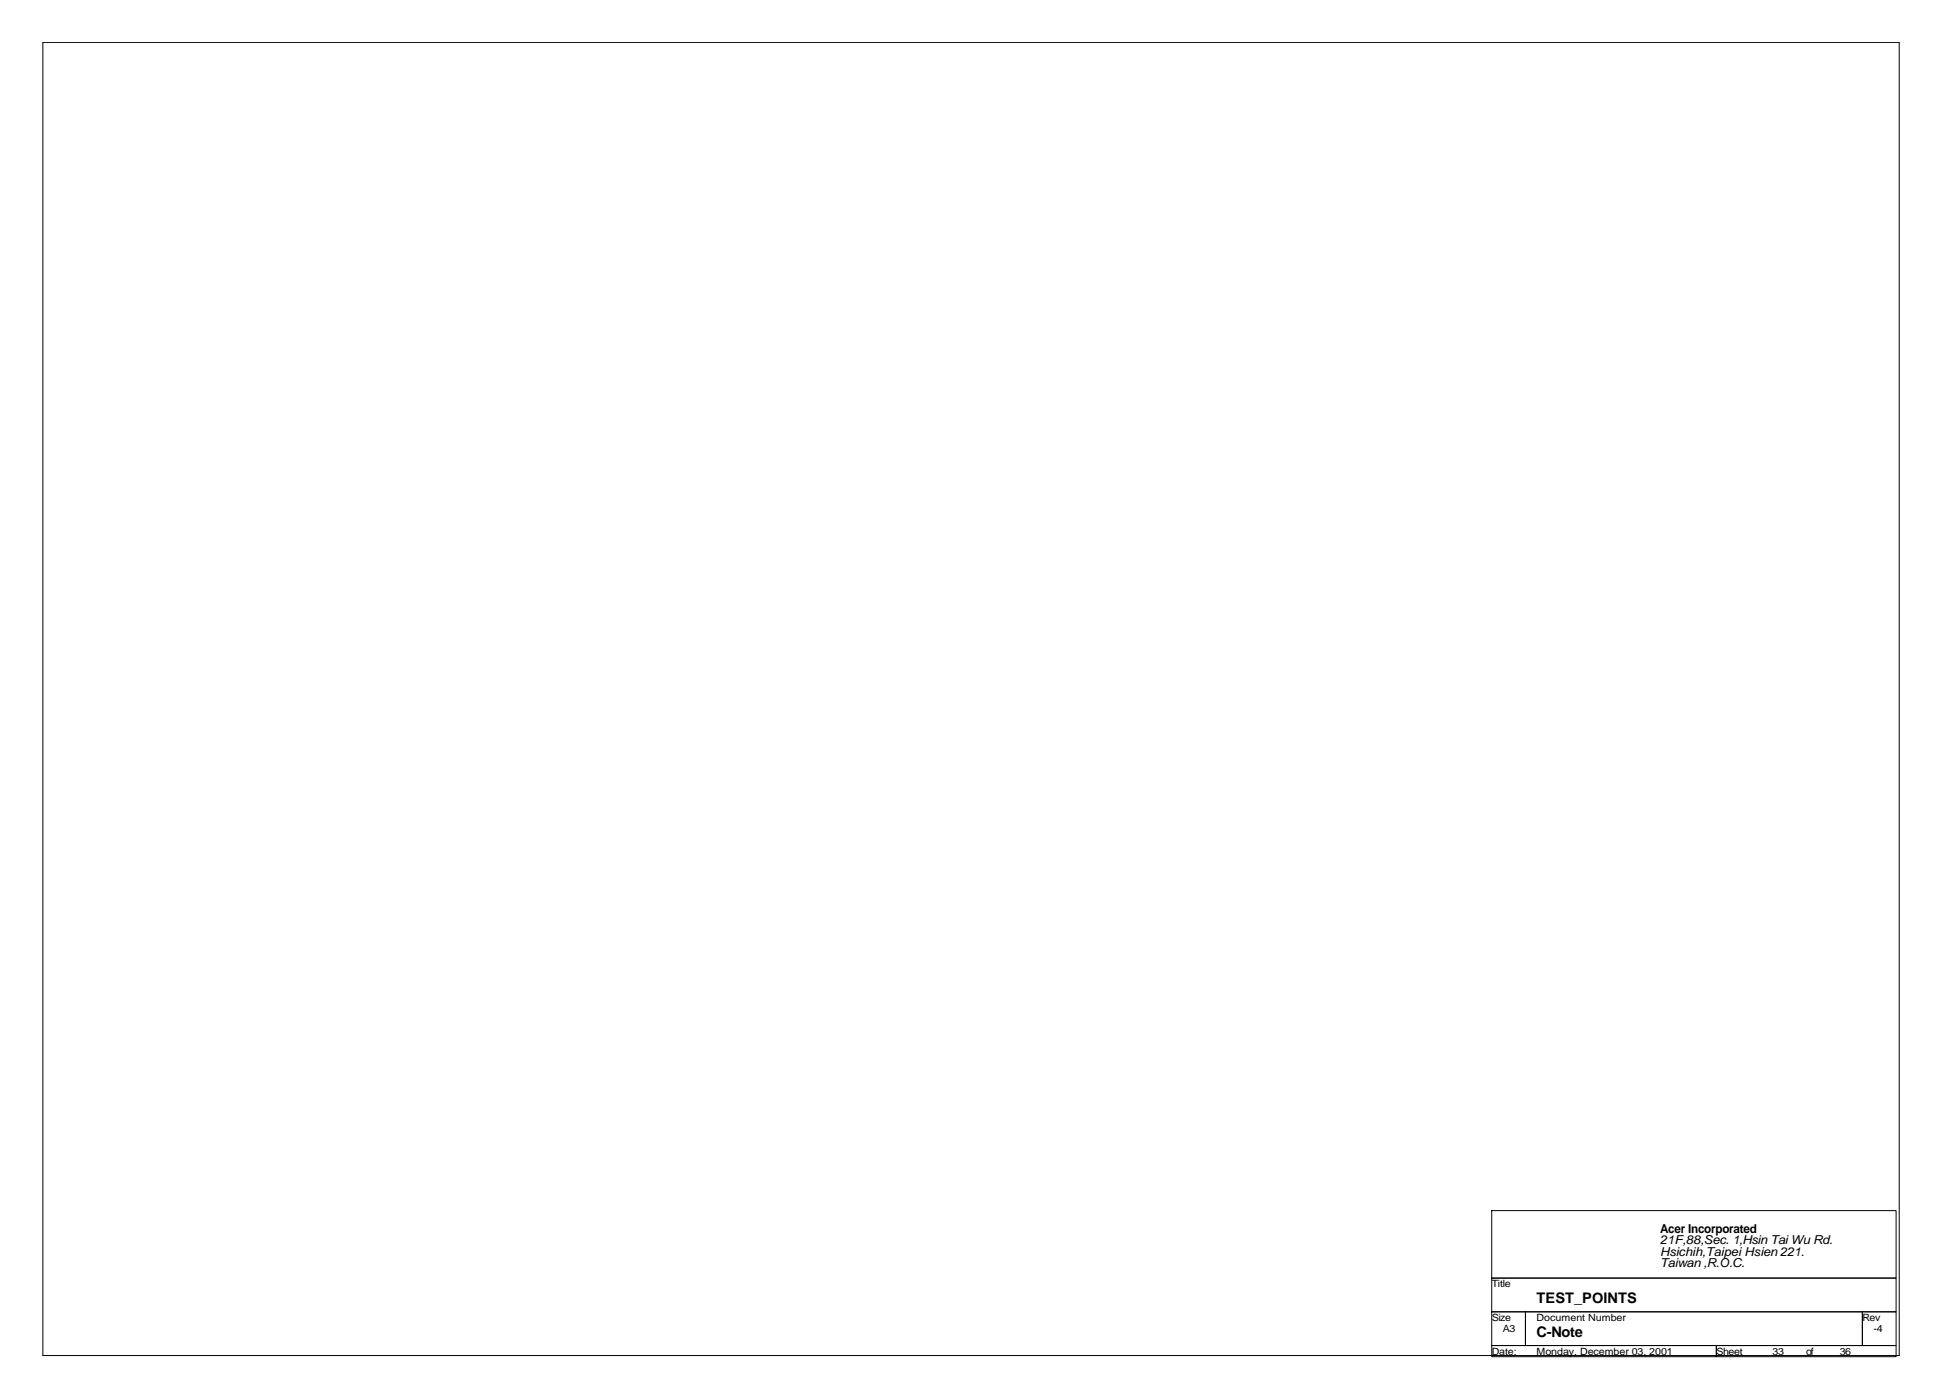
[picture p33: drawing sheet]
<svg xmlns="http://www.w3.org/2000/svg" width="287mm" height="207mm" viewBox="0 0 287 207" stroke-linecap="round" stroke-linejoin="round" font-family="sans-serif">
<defs><g id="words">
<g font-size="2.2">
<text x="227.6" y="198">C-Note</text>
<text x="227.6" y="193">TEST_POINTS</text>
</g>
<g font-size="1.8">
<text x="245.9" y="182.6">Acer Incorporated</text>
<text x="245.9" y="184.3">21F,88,Sec. 1,Hsin Tai Wu Rd.</text>
<text x="245.9" y="185.9">Hsichih,Taipei Hsien 221.</text>
<text x="245.9" y="187.6">Taiwan ,R.O.C.</text>
</g>
<g font-size="1.5">
<text x="221" y="190.6">Title</text>
<text x="221" y="195.6">Size</text>
<text x="222.6" y="197.3">A3</text>
<text x="227.6" y="195.6">Document Number</text>
<text x="275.9" y="195.6">Rev</text>
<text x="277.5" y="197.3">-4</text>
<text x="221" y="200.6">Date:</text>
<text x="227.6" y="200.6">Monday, December 03, 2001</text>
<text x="254.3" y="200.6">Sheet</text>
<text x="262.6" y="200.6">33</text>
<text x="267.5" y="200.6">of</text>
<text x="272.5" y="200.6">36</text>
</g>
</g></defs>
<path d="M6.3 6.3h275v194.5h-275zM221 179.3h59.9v10h-59.9zM221 189.3h59.9v5h-59.9zM221 194.3h5v5h-5zM221 199.3h33.3v1.6h-33.3zM226 194.3h49.9v5h-49.9zM254.3 199.3h26.6v1.6h-26.6zM275.9 194.3h5v5h-5z" fill="none" stroke="#000" stroke-width=".15"/>
<use href="#words"/>
</svg>
